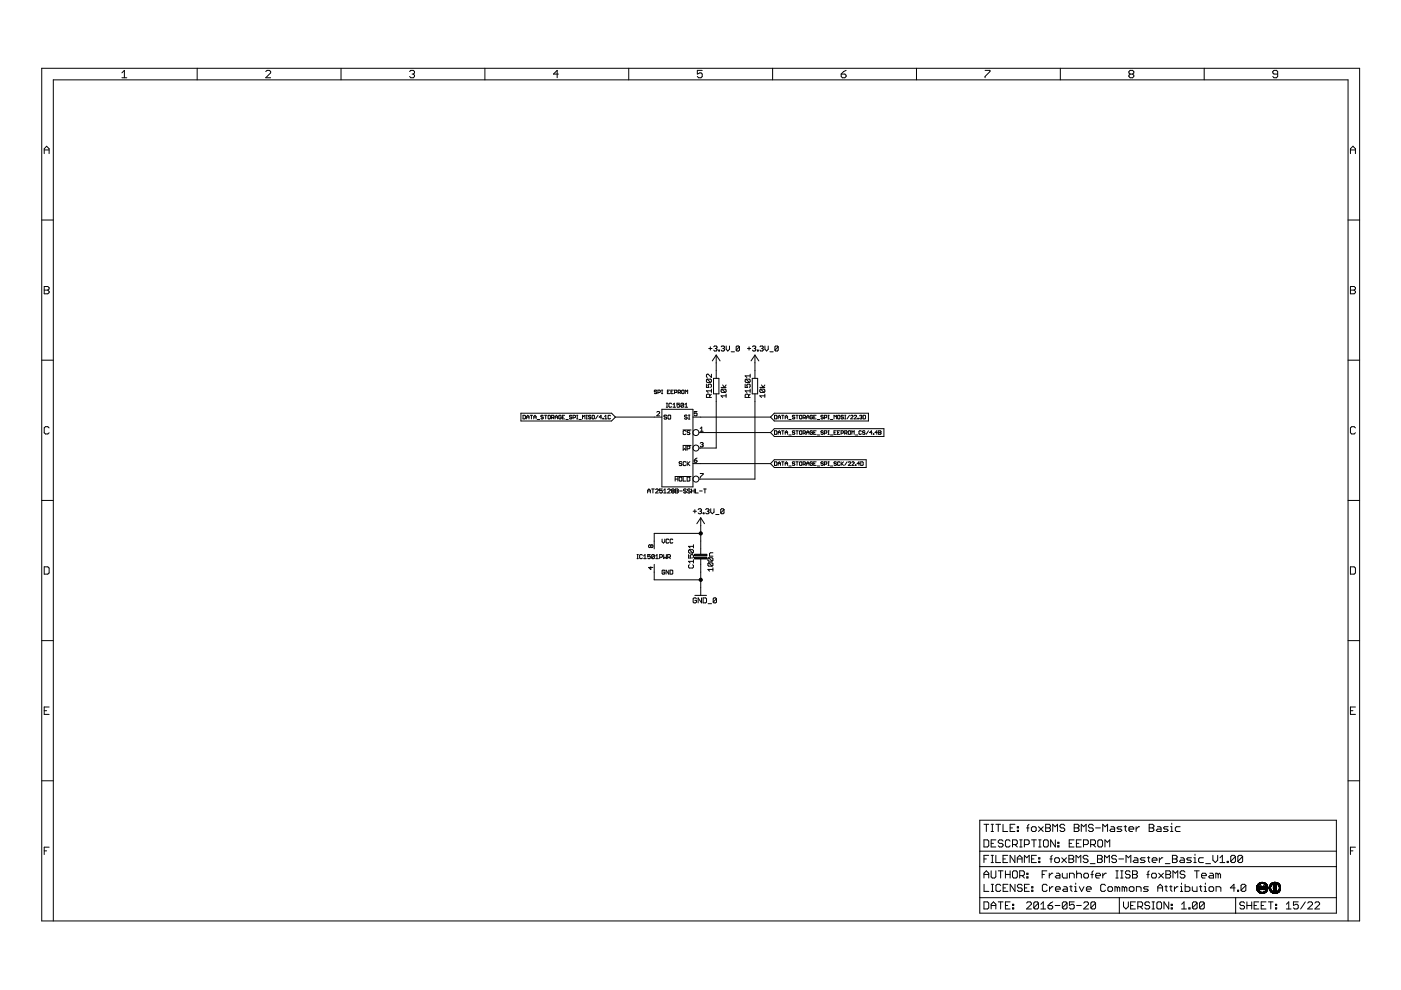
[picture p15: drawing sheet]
<svg xmlns="http://www.w3.org/2000/svg" width="297mm" height="210mm" viewBox="0 0 297 210" stroke-linecap="round" stroke-linejoin="round" font-family="sans-serif">
<g fill="none" stroke="#000" stroke-width=".21">
<path d="M8.8 14.5h279.5v180.8h-279.5zM25.8 15.5l.6-.6v1.6M25.8 16.5h1.1M41.8 14.5v2.4M56.3 15.2l.3-.3h.5l.3 .3v.3l-1.1 1h1.1M72.3 14.5v2.4M86.8 15.2l.3-.3h.5l.3 .3v.3l-.3 .2M87.4 15.7h.2M87.6 15.7l.3 .3v.2l-.3 .3h-.5l-.3-.3M102.8 14.5v2.4M118.4 15.7h-1.1l.8-.8v1.6M133.3 14.5v2.4"/>
<path d="M148.9 14.9h-1.1v.8l.6-.2h.2l.3 .2v.5l-.3 .3h-.5l-.3-.3M163.8 14.5v2.4M178.4 15.7h.7l.3 .3v.2l-.3 .3h-.5l-.2-.3zM179.4 14.9l-.5 .3-.5 .5M194.3 14.5v2.4M208.9 14.9h1v.3l-1 1v.3M224.8 14.5v2.4M239.6 15.7l-.2 .3v.2l.2 .3h.5l.3-.3v-.2l-.3-.3M239.6 15.7l-.2-.2v-.3l.2-.3h.5l.3 .3v.3l-.3 .2M239.6 15.7h.5M255.3 14.5v2.4M270.9 15.7h-.8l-.2-.2v-.3l.2-.3h.5l.3 .3v1l-.3 .3h-.5l-.2-.3"/>
<path d="M9.4 32.6v-1.1l.5-.5 .5 .5v1.1M9.4 31.8h1M286.3 31.8h1.1M286.3 32.6v-1.1l.6-.5 .5 .5v1.1M8.8 46.7h2.5M285.8 46.7h2.5M8.8 76.4h2.5M9.4 60.7h.7l.3 .3v.3l-.3 .2 .3 .3v.2l-.3 .3h-.7zM9.4 61.5h.7M150.3 73.9h.7M150.6 73.5v.7M150.8 79.3v.7l-.7-.7-.3 .2v.4l.1 .1"/>
<path d="M151.3 73.5l.2-.1h.3l.2 .1-.2 .4M151.7 73.9h.1M151.8 73.9l.2 .2-.2 .3h-.3l-.2-.2M151.8 75.3v4.9M151.8 75.3l.9 1.2M151.8 75.3l-.8 1.2M152.4 74.2h.1v.2h-.1zM152.9 73.5l.2-.1h.3l.2 .1-.2 .4M153.2 73.9h.2M153.4 73.9l.2 .2-.2 .3h-.3l-.2-.2M154 73.4v.7l.3 .3 .4-.3v-.7M155 74.6h.7"/>
<path d="M156.8 73.5l-.2-.1h-.3l-.2 .1v.7M156.8 73.5v.7l-.2 .2h-.3l-.2-.2M156.8 73.5l-.7 .7M158.5 73.9h.7M158.8 73.5v.7M159 79.3v.7M159 79.7h-1l.3 .3M159.5 73.5l.2-.1h.4l.1 .1-.1 .4M159.9 73.9h.2M160.1 73.9l.1 .2-.1 .3h-.4l-.2-.2M160.1 75.3v4.9M160.1 75.3l.8 1.2"/>
<path d="M160.1 75.3l-.9 1.2M160.6 74.2h.2v.2h-.2zM161.1 73.5l.2-.1h.3l.2 .1-.2 .4M161.5 73.9h.1M161.6 73.9l.2 .2-.2 .3h-.3l-.2-.2M162.2 73.4v.7l.3 .3 .4-.3v-.7M163.2 74.6h.7M165 73.5l-.2-.1h-.3l-.2 .1v.7M165 73.5v.7l-.2 .2h-.3l-.2-.2M165 73.5l-.7 .7M285.8 76.4h2.5M286.3 60.7h.8l.3 .3v.3l-.3 .2 .3 .3v.2l-.3 .3h-.8z"/>
<path d="M286.3 61.5h.8M10.4 90.7l-.3-.2h-.5l-.2 .2v1.1l.2 .2h.5l.3-.2M110.4 87.6h19.3l.8 .8-.8 .9h-19.3zM110.9 88.1l.5 .1-.1 .6h-.4zM111.7 88.8v-.5l.2-.2 .3 .2v.5M111.7 88.4h.5M112.4 88.1h.5M112.7 88.1v.7M113.2 88.4h.5M113.2 88.8v-.5l.2-.2 .3 .2v.5M113.9 88.9h.5M115.2 88.2l-.1-.1-.4 .1 .1 .2 .4 .2-.1 .2-.4-.1"/>
<path d="M115.4 88.1h.6M115.7 88.1v.7M116.3 88.1l.4 .1-.1 .6-.4-.1zM116.9 88.6l.6-.2-.2-.3h-.4v.7M117.2 88.6l.3 .2M117.7 88.4h.5M117.7 88.8v-.5l.3-.2 .2 .2v.5M119 88.2l-.1-.1-.4 .1v.5l.4 .1 .1-.4h-.3M119.2 88.4h.3M119.7 88.1h-.5v.7h.5M120 88.9h.5M121.2 88.2l-.3-.1-.2 .2 .4 .1 .1 .3-.1 .1-.4-.1"/>
<path d="M121.5 88.6h.4l.1-.4-.5-.1v.7M122.3 88.8h.2M122.3 88.1h.2M122.4 88.1v.7M122.7 88.9h.6M123.5 88.8v-.7l.3 .2 .2-.2v.7M124.3 88.8h.2M124.3 88.1h.2M124.4 88.1v.7M125.3 88.2l-.4-.1-.1 .2 .4 .1 .1 .3-.1 .1-.4-.1M125.6 88.1l.4 .1-.1 .6-.4-.1zM126.8 88.1l-.5 .7"/>
<path d="M127.6 88.4h-.6l.4-.3v.7M127.8 88.7l.1 .1zM128.2 88.8h.5M128.2 88.3l.2-.2v.7M129.4 88.2l-.1-.1-.4 .1v.5l.2 .1 .3-.1M130.5 88.4h9.8M139.2 82.8l-.3-.1-.2 .3 .4 .1 .1 .2-.1 .2-.4-.2M139.3 87.4l.1-.2 .4 .2-.5 .8h.5M139.5 83.2h.4l.1-.4-.5-.1v.8M140.3 83.5h.2M140.3 82.7h.2M140.3 86.8h6.6v16.4h-6.6z"/>
<path d="M140.4 82.7v.8M141.3 86.3h.2M141.3 85.5h.2M141.4 88.1l-.2-.1-.4 .1 .1 .3 .5 .2-.2 .3-.4-.2M141.4 85.5v.8M141.5 83.1h.3M141.6 88.1l.2-.1 .4 .1-.1 .8-.5-.2zM142 82.7h-.5v.8h.5M142.3 83.1h.2M142.4 85.6l-.1-.1-.5 .1v.6l.2 .1 .4-.1M142.7 85.8l.3-.3v.8M142.7 86.3h.5"/>
<path d="M142.8 82.7h-.5v.8h.5M143 83.2h.4l.1-.4-.5-.1v.8M143.8 83.2h.3l.2-.4-.5-.1v.8M144 83.2l.3 .3M144.1 85.5h-.6v.4l.3-.1 .3 .1-.1 .4-.5-.1M144.5 82.8l.2-.1 .3 .1-.1 .7-.4-.2zM144.6 98l-.2-.1-.4 .1 .1 .3 .5 .1-.2 .3-.4-.1M144.8 91.2h1.7M144.8 94.4h1.7M144.8 94.6v.8l.3-.3 .3 .3v-.8M144.9 85.6v.6l-.1 .1-.4-.1M144.9 85.6l-.4-.1-.1 .7"/>
<path d="M144.9 85.6l-.5 .6M145.2 85.8l.3-.3v.8M145.2 86.3h.6M145.3 83.5v-.8l.2 .3 .3-.3v.8M145.4 91.4l-.1-.1-.5 .1v.6l.2 .1 .4-.1M145.4 98l-.1-.1-.5 .1v.6l.2 .1 .4-.1M145.7 95.1h.4l.2-.1-.2-.4h-.4v.8M145.7 88.1l-.1-.1-.5 .1 .2 .3 .4 .2-.1 .3-.5-.2M145.7 97.9v.8M145.8 98.3l.5 .4M146 88.9h.3M146 88h.3"/>
<path d="M146.1 88v.9M146.3 91.4l-.5-.1-.1 .3 .4 .1 .2 .3-.2 .1-.4-.1M146.3 97.9l-.6 .5M146.9 98.3h16.5M146.9 88.4h16.5M147.2 97.6h.4l.2 .3-.5 .1zM147.8 87.2h-.6v.5l.3-.1 .3 .1-.2 .5-.4-.2M147.8 97.1l-.6 .5M148.2 91.7h15.2M148.5 94l.4-.2 .2 .2-.2 .3M148.5 90.8l.3-.2v.8M148.5 91.4h.6"/>
<path d="M148.8 94.3h.1M148.9 94.3l.2 .1-.2 .3-.4-.1M149.8 81.4v.7h.5l-.2-.3 .2-.4h.4l.1 .2v.4l-.1 .1M149.9 80.4l-.1 .2v.3l.1 .2h.8M149.9 80.4h.8l.1 .2v.3l-.1 .2M149.9 80.4l.8 .7M150.5 84.3v-.5l-.2-.2h-.4l-.1 .2v.5h1M150.8 82.9h-1l.3 .3M150.8 83.6l-.3 .3M150.8 82.5v.7M151.3 80.2h1.1v3.3h-1.1zM151.8 83.5v11.5h-3.6"/>
<path d="M152.9 82.1h1M153.1 82.5l-.2 .5 .2 .2h.7M153.1 82.5h.7l.1 .2v.3l-.1 .2M153.1 82.5l.7 .7M153.2 81.6l.4 .5 .3-.5M153.9 83.9h-1l.3 .4M153.9 83.6v.7M158 81.4v.7h.5l-.2-.3 .2-.4h.4l.1 .2v.4l-.1 .1M158.2 80.4h.7l.1 .2v.3l-.1 .2M158.2 80.4l-.2 .2v.3l.2 .2h.7M158.2 80.4l.7 .7M158.7 84.3v-.5l-.2-.2h-.3l-.2 .2v.5h1"/>
<path d="M159 83.6l-.3 .3M159 82.9h-1l.3 .3M159 82.5v.7M159.5 80.2h1.1v3.3h-1.1zM160.1 83.5v18.1h-11.9M161.1 82.1h1.1M161.3 82.5h.7l.2 .2v.3l-.2 .2M161.3 82.5l-.2 .2v.3l.2 .2h.7M161.3 82.5l.7 .7M161.5 81.6l.3 .5 .4-.5M162.2 83.9h-1.1l.4 .4M162.2 83.6v.7"/>
<path d="M164.2 90.9h23.2v1.6h-23.2l-.8-.8zM164.2 97.5h19.4v1.6h-19.4l-.8-.8zM164.2 87.6h19.9v1.7h-19.9l-.8-.9zM164.2 88.1l.5 .1-.1 .6h-.4zM164.2 91.3l.5 .2-.1 .6h-.4zM164.2 97.9l.5 .1-.1 .7h-.4zM165 88.8v-.5l.2-.2 .3 .2v.5M165 92.1v-.5l.2-.3 .3 .3v.5M165 98.7v-.5l.2-.3 .3 .3v.5M165 91.7h.5M165 98.3h.5M165 88.4h.5"/>
<path d="M165.7 91.3h.5M165.7 97.9h.5M165.7 88.1h.5M166 88.1v.7M166 91.3v.8M166 97.9v.8M166.5 91.7h.5M166.5 88.8v-.5l.2-.2 .3 .2v.5M166.5 92.1v-.5l.2-.3 .3 .3v.5M166.5 98.7v-.5l.2-.3 .3 .3v.5M166.5 98.3h.5M166.5 88.4h.5"/>
<path d="M167.2 92.2h.5M167.2 98.8h.5M167.2 88.9h.5M168.5 98l-.4-.1-.1 .3 .4 .1 .1 .3-.1 .1-.4-.1M168.5 91.5l-.4-.2-.1 .3 .4 .1 .1 .3-.1 .1-.4-.1M168.5 88.2l-.4-.1-.1 .2 .4 .1 .1 .3-.1 .1-.4-.1M168.7 91.3h.5M168.7 97.9h.5M168.7 88.1h.5M169 88.1v.7M169 91.3v.8M169 97.9v.8"/>
<path d="M169.5 91.5l.1-.2 .4 .2-.1 .6-.4-.1zM169.6 88.1l.4 .1-.1 .6-.4-.1zM169.6 97.9l.4 .1-.1 .7-.4-.1zM170.3 91.8l.5-.1-.2-.4h-.3v.8M170.3 88.6l.5-.2-.2-.3h-.3v.7M170.3 98.4l.5-.1-.2-.4h-.3v.8M170.5 91.8l.3 .3M170.5 98.4l.3 .3M170.5 88.6l.3 .2M171 91.7h.5M171 88.8v-.5l.3-.2 .2 .2v.5M171 92.1v-.5l.3-.3 .2 .3v.5"/>
<path d="M171 98.7v-.5l.3-.3 .2 .3v.5M171 98.3h.5M171 88.4h.5M172.3 91.5l-.2-.2-.3 .2v.5l.3 .1 .2-.4h-.3M172.3 88.2l-.2-.1-.3 .1v.5l.3 .1 .2-.4h-.3M172.3 98l-.2-.1-.3 .1v.6l.3 .1 .2-.4h-.3M172.5 91.7h.3M172.5 98.3h.3M172.5 88.4h.3M173 91.3h-.5v.8h.5M173 88.1h-.5v.7h.5M173 97.9h-.5v.8h.5"/>
<path d="M173.3 92.2h.5M173.3 98.8h.5M173.3 88.9h.5M174.6 91.5l-.2-.2-.3 .2 .1 .2 .4 .1-.2 .3-.3-.1M174.6 88.2l-.2-.1-.3 .1 .1 .2 .4 .2-.2 .2-.3-.1M174.6 98l-.2-.1-.3 .1 .1 .3 .4 .1-.2 .3-.3-.1M174.8 91.8l.5-.1-.1-.4h-.4v.8M174.8 88.6h.4l.1-.4-.5-.1v.7M174.8 98.4l.5-.1-.1-.4h-.4v.8M175.6 92.1h.2M175.6 91.3h.2M175.6 98.7h.2"/>
<path d="M175.6 97.9h.2M175.6 88.8h.2M175.6 88.1h.2M175.7 88.1v.7M175.7 91.3v.8M175.7 97.9v.8M176.1 92.2h.5M176.1 98.8h.5M176.1 88.9h.5M176.8 91.7h.3M176.8 88.8v-.7l.3 .2 .2-.2v.7M177.3 91.3h-.5v.8h.5"/>
<path d="M177.3 98l-.3-.1-.2 .3 .4 .1 .1 .3-.1 .1-.4-.1M177.6 91.7h.2M177.7 88.1l.4 .1-.2 .6-.3-.1zM178.1 91.3h-.5v.8h.5M178.1 98l-.2-.1-.3 .1 .1 .7 .4-.1M178.3 91.8l.5-.1-.1-.4h-.4v.8M178.3 97.9v.8M178.5 98.3l.3 .4M178.8 88.2l-.3-.1-.2 .2 .4 .1 .1 .3-.1 .1-.4-.1M178.8 97.9l-.5 .5M179.1 91.8l.5-.1-.1-.4h-.4v.8M179.1 88.8h.2"/>
<path d="M179.1 88.1h.2M179.2 88.1v.7M179.3 91.8l.3 .3M179.6 97.9l-.5 .8M179.9 91.5l.1-.2 .4 .2-.2 .6-.3-.1zM179.9 98l.1-.1 .4 .1-.5 .7h.5M180.1 88.1l-.5 .7M180.4 88.2l.1-.1 .3 .1-.4 .6h.4M180.6 92.1v-.8l.2 .3 .3-.3v.8M180.6 98l.1-.1 .4 .1-.5 .7h.5M181.1 88.2l.1-.1 .4 .1-.5 .6h.5M181.4 92.2h.5"/>
<path d="M181.4 98.6l.1 .1zM181.9 88.7l.1 .1zM182.2 98.3h-.5l.4-.4v.8M182.2 88.2l.4-.1 .2 .1-.2 .2M182.5 97.9l.5 .1-.1 .7h-.4zM182.5 88.4h.1M182.6 91.5l-.1-.2-.4 .2v.5l.1 .1 .4-.1M182.6 88.4l.2 .2-.2 .2-.4-.1M183 88.1l.5 .1-.1 .6h-.4zM183.4 91.5l-.4-.2-.1 .3 .4 .1 .1 .3-.1 .1-.4-.1M184.1 91.3l-.5 .8M184.9 91.7h-.5l.4-.4v.8"/>
<path d="M185.1 92l.2 .1zM186 91.7h-.5l.4-.4v.8M186.3 91.3l.5 .2-.1 .6h-.4zM186.3 91.7h.4M287.4 90.7l-.3-.2h-.5l-.3 .2v1.1l.3 .2h.5l.3-.2M8.8 106.1h2.5M135.1 118.4h.2M135.1 117.6h.2M135.2 117.6v.8M136.2 117.7l-.1-.1-.5 .1v.6l.2 .1 .4-.1M136.5 118.4h.5M136.5 117.9l.3-.3v.8"/>
<path d="M137.3 104.5v-.6l.3-.2 .3 .2v.6M137.3 104.1h.6M137.9 117.6h-.6v.4l.3-.1 .3 .1-.1 .4-.5-.1M138 115.7l.1-.2 .3 .2-.1 .4-.3-.1M138 115.7v.3M138 115.7l-.2-.2-.3 .2 .2 .4 .3-.1M138.2 103.7h.5M138.4 103.7v.8M138.7 119.7v3.2h9.9M138.7 117.7l-.5 .6M138.7 117.7v.6l-.1 .1-.4-.1M138.7 117.7l-.4-.1-.1 .7"/>
<path d="M139 103.8l.1-.1 .5 .1-.6 .7h.6M139 118.4h.6M139 117.9l.3-.3v.8M139.9 118.2l.5-.2-.1-.4h-.4v.8M140.4 114.3v.6l.3 .2 .2-.2v-.6M140.4 103.7h-.6v.4l.3-.2 .3 .2-.1 .4-.5-.1M140.7 104.5h.6M140.7 103.9l.3-.2v.8M140.7 117.6v.8l.3-.2 .3 .2v-.8M141.5 103.8l.2-.1 .4 .1-.6 .7h.6M141.6 118.2l.5-.2-.1-.4h-.4v.8M141.8 114.4l-.2-.1-.4 .1v.6l.2 .1 .4-.1"/>
<path d="M141.8 118.2l.3 .2M142.5 104.1h.3M142.5 104.1l-.1-.2 .1-.2 .5 .1-.2 .3M142.5 104.1l-.1 .1 .1 .3 .5-.1-.2-.3M142.6 114.4l-.1-.1-.4 .1v.6l.1 .1 .4-.1M143.1 101h3.4M143.2 101.6h.5M143.2 101.2v.8M143.2 104.1h.5M143.2 103.7l.6 .1-.1 .3 .1 .3-.1 .1h-.5zM143.7 101.2v.8M144.1 104.1h.6"/>
<path d="M144.1 101.2l.5 .1v.6l-.2 .1-.4-.1v-.6zM144.8 101.2v.8h.6M145.5 103.8l-.1-.1-.5 .1 .2 .3 .4 .1-.1 .3-.5-.1M145.7 101.2h.4l.2 .1v.6l-.2 .1h-.4zM146 117.6v.7h.5l-.2-.3 .2-.4h.4l.1 .2-.1 .5M146.2 119.7l-.2 .2 .2 .5h.7l.1-.2v-.3l-.1-.2M146.2 116.5l-.2 .2 .2 .6h.7M146.2 116.5h.7l.1 .2-.1 .6M146.2 116.5l.7 .8M146.3 103.8l-.1-.1-.4 .1 .1 .3 .4 .1-.1 .3-.4-.1M146.6 104.1h.6M146.6 103.7v.8"/>
<path d="M147 108.4h.7M147 119h-1l.3 .4M147 115.5v.7M147 118.7v.7M147 115.8h-1l.3 .4M147.2 103.7v.8M147.3 108.1v.7M147.5 103.7v.8h.5M148 108.1l.2-.2h.3l.2 .2-.2 .3M148.3 104.1h.6M148.4 108.4h.1M148.5 100.4h.6l-.6 .9"/>
<path d="M148.5 108.4l.2 .2-.2 .3-.5-.1M148.6 109.8v7.7M148.6 118.5v7.7M148.6 109.8l.8 1.2M148.6 109.8l-.9 1.2M148.6 113.1h-9.9v3.3M149.1 108.8h.2v.1h-.2zM149.2 103.7h.5M149.5 103.7v.8M149.6 108.1l.2-.2h.3l.2 .2-.2 .3M150 108.4h.1M150.1 108.4l.2 .2-.2 .3-.5-.1"/>
<path d="M150.3 118.3h.7l.2 .1v.4l-.2 .2M150.3 119.3h.7l.2 .2v.3l-.2 .2M150.3 119.3l-.2 .2 .2 .5h.7M150.3 118.3l-.2 .1 .2 .6h.7M150.3 119.3l.7 .7M150.3 118.3l.7 .7M150.7 107.9v.7l.3 .3 .4-.3v-.7M151.2 117.2h-.6l-.2 .2v.5h.8M151.7 109.1h.7M153.5 108.1l-.2-.2h-.3l-.2 .2v.7M153.5 108.1v.7l-.2 .1h-.3l-.2-.1M153.5 108.1l-.7 .7"/>
<path d="M285.8 106.1h2.5M8.8 135.8h2.5M9.4 120.2h.7l.3 .2v1.1l-.3 .2h-.7zM138 120.2v.6l-.5-.5h.9M140.9 121l-.1-.1-.4 .1v.6l.4 .1 .1-.4h-.2M141.8 120.9v.8l-.6-.8v.8M142.1 120.9l.5 .1v.6l-.1 .1h-.4zM147.3 126.2h2.5M147.7 127l-.2-.2h-.3l-.2 .2v.7l.2 .1h.3l.2-.1v-.4h-.4M148.7 126.8v1l-.7-1v1M149.1 126.8h.5l.2 .2v.7l-.2 .1h-.5zM150.1 128h.8"/>
<path d="M151.2 120.7h-1.1l.3 .4M151.2 120.4v.7M151.9 127l-.2-.2h-.3l-.2 .2v.7M151.9 127v.7l-.2 .1h-.3l-.2-.1M151.9 127l-.7 .7M285.8 135.8h2.5M286.3 120.2h.8l.3 .2v1.1l-.3 .2h-.8zM9.4 150.7h.5M10.4 149.9h-1v1.6h1M286.3 150.7h.6M287.4 149.9h-1.1v1.6h1.1M8.8 165.5h2.5"/>
<path d="M10.4 179.6h-1v1.6M207.7 173.9h75.6v19.7h-75.6zM208.6 178.1h.8l.2 .2v1l-.2 .3h-.8zM208.6 174.8h1M209.1 174.8v1.5M210.1 178.8h.5M210.1 174.8h.5M210.1 176.3h.5M210.4 174.8v1.5M211.1 178.1h-1v1.5h1M211.1 174.8h1.1M211.6 174.8v1.5"/>
<path d="M212.7 178.3l-.3-.2h-.5l-.3 .2v.3l.3 .2h.5l.3 .3v.2l-.3 .3h-.5l-.3-.3M212.7 174.8v1.5h1M214.2 178.3l-.3-.2h-.5l-.2 .2v1l.2 .3h.5l.3-.3M214.2 175.5h.5M214.7 179.1h.7l.3-.3v-.5l-.3-.2h-.7v1.5M215.2 174.8h-1v1.5h1M215.2 179.1l.5 .5M215.7 175.3h.2v.2h-.2zM215.7 176h.2v.3h-.2zM216.2 179.6h.5M216.2 178.1h.5M216.5 178.1v1.5"/>
<path d="M217.2 179.1h.8l.2-.3v-.5l-.2-.2h-.8v1.5M217.7 175.5h.5M218.2 174.8l-.3 .2v1.3M218.7 175.5l.2-.2h.5l.3 .2v.5l-.3 .3h-.5l-.2-.3zM218.7 178.1h1M219.2 178.1v1.5M220.2 175.3l1 1M220.2 179.6h.5M220.2 178.1h.5M220.5 178.1v1.5M221.2 175.3l-1 1M221.2 178.3l.3-.2h.5l.2 .2v1l-.2 .3h-.5l-.3-.3z"/>
<path d="M221.7 174.8h.8l.2 .2v.3l-.2 .2 .2 .3v.2l-.2 .3h-.8zM221.7 175.5h.8M223.2 176.3v-1.5l.5 .5 .5-.5v1.5M223.8 178.1v1.5l-1-1.5v1.5M224.3 179.3h.2v.3h-.2zM224.3 178.6h.2v.2h-.2zM225.7 175l-.2-.2h-.5l-.3 .2v.3l.3 .2h.5l.2 .3v.2l-.2 .3h-.5l-.3-.3M226.7 178.8h.5M227.7 178.1h-1v1.5h1M227.8 174.8h.7l.3 .2v.3l-.3 .2 .3 .3v.2l-.3 .3h-.7zM227.8 175.5h.7M228.2 178.8h.5"/>
<path d="M229.2 178.1h-1v1.5h1M229.3 176.3v-1.5l.5 .5 .5-.5v1.5M229.7 179.1h.8l.2-.3v-.5l-.2-.2h-.8v1.5M231.2 179.1h.8l.3-.3v-.5l-.3-.2h-.8v1.5M231.8 179.1l.5 .5M231.8 175l-.3-.2h-.5l-.2 .2v.3l.2 .2h.5l.3 .3v.2l-.3 .3h-.5l-.2-.3M232.3 175.5h1M233 178.1h.5l.3 .2v1l-.3 .3h-.5l-.3-.3v-1zM233.8 176.3v-1.5l.5 .5 .5-.5v1.5M234.3 179.6v-1.5l.5 .5 .5-.5v1.5M235.6 175.3h.5l.2 .2v.8h-.7l-.3-.3 .3-.2h.7M237.8 175.3h-.7l-.3 .2 .3 .3h.5l.2 .2-.2 .3h-.8"/>
<path d="M238.3 175.3h.5M238.6 175v1l.2 .3M239.4 175.8h1v-.3l-.3-.2h-.5l-.2 .2v.5l.2 .3h.5M240.9 175.3v1M241.6 175.3h-.2l-.5 .5M243.6 174.8h.8l.2 .2v.3l-.2 .2 .2 .3v.2l-.2 .3h-.8zM243.6 175.5h.8M245.4 175.3h.5l.3 .2v.8h-.8l-.2-.3 .2-.2h.8M247.7 175.3h-.8l-.2 .2 .2 .3h.5l.3 .2-.3 .3h-.7M248.2 176.3h.5M248.2 175.3h.2v1M248.4 174.5v.3"/>
<path d="M250.2 175.3h-.8l-.2 .2v.5l.2 .3h.8M285.8 165.5h2.5M287.4 179.6h-1.1v1.6M9.4 180.4h.5M11.3 195.3v-178.4h274.5v178.4M207.7 190.3h75.6M207.7 183.7h75.6M207.7 180.5h75.6M208.6 191.2h.8l.2 .3v1l-.2 .2h-.8zM208.6 186.2v-1.1l.5-.5 .5 .5v1.1M208.6 182.1h.5M208.6 185.4h1"/>
<path d="M208.6 187.5v1.5h1.1M209.6 181.4h-1v1.5M210.1 192h1M210.1 181.4h.5M210.1 182.9h.5M210.1 184.6v1.3l.3 .3h.5l.2-.3v-1.3M210.1 192.7v-1l.5-.5 .5 .5v1M210.2 189h.5M210.2 187.5h.5M210.4 181.4v1.5M210.4 187.5v1.5M211.1 181.4v1.5h1.1"/>
<path d="M211.6 191.2h1.1M211.6 184.6h1.1M212.2 184.6v1.6M212.2 191.2v1.5M212.2 187.7l-.3-.2h-.5l-.2 .2v1l.2 .3h.5l.3-.3M212.7 182.1h.5M212.7 188.3h.5M213.2 192h.5M213.2 184.6v1.6M213.2 185.4h1M213.7 181.4h-1v1.5h1M213.7 187.5h-1v1.5h1"/>
<path d="M214.2 191.2h-1v1.5h1M214.2 184.6v1.6M214.7 191.7h.2v.3h-.2zM214.7 192.5h.2v.2h-.2zM214.7 184.9l.2-.3h.5l.3 .3v1l-.3 .3h-.5l-.2-.3zM215.2 181.4v1.5l-1-1.5v1.5M215.2 187.5v1.5l-1-1.5v1.5M215.7 182.1h1M215.7 182.9v-1l.5-.5 .5 .5v1M216.2 185.7h.7l.3-.3v-.5l-.3-.3h-.7v1.6M216.7 185.7l.5 .5M216.7 187.7l-.2-.2h-.5l-.3 .2v.3l.3 .3h.5l.2 .2v.2l-.2 .3h-.5l-.3-.3"/>
<path d="M217.2 182.9v-1.5l.5 .5 .5-.5v1.5M217.2 188.3h.5M217.7 191.5l.2-.3h.5l.3 .3v.2l-1 1h1M217.7 185.1h.3v.3h-.3zM217.7 185.9h.3v.3h-.3zM218.2 187.5h-1v1.5h1M218.7 182.1h.5M218.7 188.7h.3v.3h-.3zM218.7 188h.3v.3h-.3zM219.7 181.4h-1v1.5h1M220.2 191.5l-.3-.3h-.5l-.2 .3v1M220.2 191.5v1l-.3 .2h-.5l-.2-.2"/>
<path d="M220.2 191.5l-1 1M220.2 181.9h.3v.2h-.3zM220.2 182.6h.3v.3h-.3zM220.7 192.7h1M220.7 191.7l.5-.5v1.5M221 185.4h.4M222 184.6h-1v1.6M222 187.7l-.2-.2h-.5l-.3 .2v1l.3 .3h.5l.2-.3M222.2 192h.8l.2 .5-.2 .2h-.5l-.3-.2zM222.5 185.1v1.1M222.5 188v1M222.6 182.1h.5"/>
<path d="M223.1 181.4l-.3 .2v1.3M223.2 191.2l-1 .8M223.2 185.1h-.2l-.5 .6M223.3 188h-.3l-.5 .5M223.6 182.1l.3-.2h.5l.2 .2v.5l-.2 .3h-.5l-.3-.3zM223.7 192h1M223.8 188.5h1v-.2l-.3-.3h-.5l-.2 .3v.4l.2 .3h.5M224 185.1h.5l.2 .3v.8h-.7l-.3-.3 .3-.2h.7M225.1 181.9l1 1M225.2 185.1v.8l.3 .3h.8v-1.1M225.6 188h.4l.3 .3v.7h-.7l-.3-.3 .3-.2h.7M226.1 181.9l-1 1"/>
<path d="M226.2 191.5l-.2-.3h-.5l-.3 .3v1M226.2 191.5v1l-.2 .2h-.5l-.3-.2M226.2 191.5l-1 1M226.6 181.4h.8l.2 .2v.3l-.2 .2 .2 .3v.2l-.2 .3h-.8zM226.6 182.1h.8M226.8 186.2v-1.1h.7l.3 .3v.8M226.8 188h.5M227.1 187.7v1l.2 .3M227.8 191.2h-1.1v.8l.5-.3h.3l.3 .3v.5l-.3 .2h-.5l-.3-.2M227.8 189h.5M227.8 188h.3v1M228.1 187.2v.3"/>
<path d="M228.1 182.9v-1.5l.5 .5 .6-.5v1.5M228.3 192h1M228.3 185.4l.2-.3h.5l.3 .3v.8M228.3 184.6v1.6M228.8 188l.5 1 .5-1M229.8 191.5l.2-.3h.5l.3 .3v.2l-1 1h1M229.8 185.4l.2-.3h.5l.3 .3v.5l-.3 .3h-.5l-.2-.3zM230.3 188.5h1.1v-.2l-.3-.3h-.5l-.3 .3v.4l.3 .3h.5M230.7 181.6l-.3-.2h-.5l-.2 .2v.3l.2 .2h.5l.3 .3v.2l-.3 .3h-.5l-.2-.3M231.2 183.1h1M231.3 185.4h.5M231.8 184.6l-.3 .3v1.3"/>
<path d="M232.3 191.5l-.2-.3h-.6l-.2 .3v1M232.3 191.5v1l-.2 .2h-.6l-.2-.2M232.3 191.5l-1 1M232.3 185.7h1v-.3l-.2-.3h-.5l-.3 .3v.5l.3 .3h.5M232.7 181.4h.7l.3 .2v.3l-.3 .2 .3 .3v.2l-.3 .3h-.7zM232.7 182.1h.7M233.8 185.1v1.1M234.2 182.9v-1.5l.5 .5 .5-.5v1.5M234.4 187.7l-.3-.2h-.5l-.2 .2v1l.2 .3h.5l.3-.3M234.6 185.1h-.3l-.5 .6M235.1 188h.5l.3 .3v.4l-.3 .3h-.5l-.2-.3v-.4zM236.6 186.2h.5"/>
<path d="M236.6 184.6h.5M236.7 181.6l-.2-.2h-.5l-.3 .2v.3l.3 .2h.5l.2 .3v.2l-.2 .3h-.5l-.3-.3M236.8 184.6v1.6M236.9 188.3l-.3-.3h-.2v1M236.9 188.3v.7M236.9 188.3l.3-.3 .2 .3v.7M237.2 182.1h1M237.3 190.3v3.3M237.6 186.2h.5M237.6 184.6h.5M237.8 184.6v1.6M238.2 191.2v1l.5 .5 .5-.5v-1"/>
<path d="M238.4 188.3l-.3-.3h-.2v1M238.4 188.3v.7M238.4 188.3l.3-.3 .2 .3v.7M238.7 182.9v-1.5l.5 .5 .6-.5v1.5M239.4 188.3l.3-.3h.5l.2 .3v.4l-.2 .3h-.5l-.3-.3zM239.6 184.9l-.2-.3h-.5l-.3 .3v.2l.3 .3h.5l.2 .3-.2 .5h-.5l-.3-.3M239.7 192h.5M240.1 185.4h.8M240.1 184.6h.8l.2 .3v.2l-.2 .3 .2 .3v.2l-.2 .3h-.8zM240.5 181.9h.5l.3 .2v.8h-.8l-.3-.3 .3-.2h.8M240.7 191.2h-1v1.5h1M240.9 189v-1h.8l.2 .3v.7"/>
<path d="M241.2 192.2h.8l.3-.2v-.5l-.3-.3h-.8v1.5M241.7 192.2l.6 .5M242.8 181.9h-.8l-.2 .2 .2 .3h.5l.3 .2-.3 .3h-.7M243.1 185.4h.5M243.3 181.9h.5M243.5 188h-.8l-.3 .3 .3 .2h.5l.3 .2-.3 .3h-.8M243.5 181.6v1l.3 .3M243.6 184.6l-.2 .3v1.3M243.8 191.5l-.3-.3h-.5l-.3 .3v.2l.3 .3h.5l.3 .2v.3l-.3 .2h-.5l-.3-.2M244.3 191.2h.5M244.3 192.7h.5M244.3 182.4h1v-.3l-.3-.2h-.5l-.2 .2v.5l.2 .3h.5"/>
<path d="M244.4 185.1h.5l.3 .3v.5l-.3 .3h-.5l-.2-.3v-.5zM244.5 191.2v1.5M245.5 189v-1l.5-.5 .5 .5v1M245.5 188.3h1M245.5 191.2h.5l.3 .3v1l-.3 .2h-.5l-.2-.2v-1zM245.7 185.1l1 1.1M245.8 181.9v1M246.5 181.9h-.2l-.5 .5M246.7 185.1l-1 1.1M247 188h.5M247.1 183.1h1M247.2 184.6h.7l.3 .3v.2l-.3 .3 .3 .3v.2l-.3 .3h-.7z"/>
<path d="M247.2 185.4h.7M247.2 187.7v1l.3 .3M247.8 191.2v1.5l-1-1.5v1.5M248 188h.5M248.2 187.7v1l.3 .3M248.3 191.7h.3v.3h-.3zM248.3 192.5h.3v.2h-.3zM248.6 181.4h.7l.3 .2v.3l-.3 .2 .3 .3v.2l-.3 .3h-.7zM248.6 182.1h.7M248.7 186.2v-1.6l.5 .5 .5-.5v1.6M249 188v1M249.8 188h-.3l-.5 .5"/>
<path d="M250.3 189h.5M250.3 188h.2v1M250.3 181.9h.5l.3 .2v.8h-.8l-.2-.3 .2-.2h.8M250.5 187.2v.3M250.5 192.7h1M250.5 191.7l.5-.5v1.5M251.2 184.9l-.2-.3h-.5l-.3 .3v.2l.3 .3h.5l.2 .3v.2l-.2 .3h-.5l-.3-.3M251.3 187.5v1.5h.7l.3-.3v-.4l-.3-.3h-.7M252.1 192.5h.2v.2h-.2zM252.6 181.9h-.7l-.3 .2 .3 .3h.4l.3 .2-.3 .3h-.7M252.8 188v.7l.2 .3h.8v-1M253.1 182.9h.5"/>
<path d="M253.1 181.9h.3v1M253.2 184.6h1.1M253.4 181.1v.3M253.7 184.6v1.6M253.8 191.5l-.2-.3h-.5l-.3 .3v1M253.8 191.5v1l-.2 .2h-.5l-.3-.2M253.8 191.5l-1 1M254.3 188h.5M254.6 187.7v1l.2 .3M254.7 185.7h1.1v-.3l-.3-.3h-.5l-.3 .3v.5l.3 .3h.5M255.1 181.9h-.7l-.3 .2v.5l.3 .3h.7M255.3 189h.5"/>
<path d="M255.3 188h.3v1M255.3 191.5v1l-.2 .2h-.5l-.3-.2M255.3 191.5l-.2-.3h-.5l-.3 .3v1M255.3 191.5l-1 1M255.6 187.2v.3M255.6 183.1h1M256.5 185.1h.5l.3 .3v.8h-.8l-.2-.3 .2-.2h.8M256.6 188h.5l.2 .3v.4l-.2 .3h-.5l-.3-.3v-.4zM257.2 181.4v1l.5 .5 .5-.5v-1M257.8 189v-1h.8l.2 .3v.7M258.3 185.4l-.3-.3h-.2v1.1M258.3 185.4v.8"/>
<path d="M258.3 185.4l.2-.3 .3 .3v.8M258.7 182.9h1M258.7 181.9l.5-.5v1.5M260.2 182.6h.2v.3h-.2zM261.9 188.3h-1l.7-.8v1.5M261.9 181.6v1l-.2 .3h-.5l-.3-.3M261.9 181.6l-.2-.2h-.5l-.3 .2v1M261.9 181.6l-1 1M262 190.3v3.3M262.4 188.7h.2v.3h-.2zM263.5 181.6v1l-.3 .3h-.5l-.3-.3M263.5 181.6l-.3-.2h-.5l-.3 .2v1"/>
<path d="M263.5 181.6l-1.1 1M263.9 191.5l-.3-.3h-.5l-.2 .3v.2l.2 .3h.5l.3 .5-.3 .2h-.5l-.2-.2M264.1 187.7l-.2-.2h-.5l-.3 .2v1M264.1 187.7v1l-.2 .3h-.5l-.3-.3M264.1 187.7l-1 1M264.4 192h1M264.4 191.2v1.5M265.4 191.2v1.5M265.9 192h.5M266.4 188.4l.1 .1M266.4 188.2v.2M266.4 188.4h.3"/>
<path d="M266.4 188.3h.3M266.4 188.2h.3M266.5 188.5v.1M266.5 188l-.1 .2M266.5 188.5h.2M266.5 188.4h.2M266.5 188.1h.2M266.5 188h.2M266.5 188.6h.2M266.5 188.5l.2 .1M266.5 188.6v.1M266.5 187.9v.1"/>
<path d="M266.5 188.6l.3 .1M266.5 187.9h.2M266.5 188.7l.1 .2M266.5 187.8v.1M266.5 188.7h.3M266.5 187.8h.3M266.6 188.7h.2M266.6 188.8h.3M266.6 187.7l-.1 .1M266.6 187.7h.3M266.6 188.9l.1 .1M266.6 188.9h.4"/>
<path d="M266.7 188.2v.2M266.7 188.4v.1M266.7 188.1v.1M266.7 189h.3M266.7 188v.1M266.7 188.5l.2 .4M266.7 189l.1 .1M266.7 187.5l-.1 .2M266.7 189h.4M266.7 187.9l-.2 .1M266.8 189.1h.3M266.8 187.8l-.3 .1"/>
<path d="M266.8 189.1l.1 .1M266.8 189.1h.5M266.8 187.7l-.1 .3M266.8 187.7l-.2 .1M266.9 191.2h-1v1.5h1M266.9 189.2l.3 .1M266.9 187.7h-.1M266.9 188.9l.6 .3M266.9 189.2h.5M266.9 187.3h1.4M266.9 187.6h-.3M266.9 189.2h1.4"/>
<path d="M267 188.4h.2M267 188.3h.2M267 188.2h.2M267 187.3h1.3M267 188.3l.1 .2M267 188.2v.1M267 188.4h.3M267 187.6h-.3M267 188.1v.1M267 188.5h.6M267 187.5l-.1 .2M267 189.3h1.2"/>
<path d="M267 188h.6M267 187.5h-.3M267 188.5h.5M267.1 188.5v.1M267.1 187.2l-.4 .3M267.1 188h.4M267.1 187.2h1.1M267.1 188.6h.4M267.1 188.6h.1M267.1 189.3h1M267.1 187.5h-.4M267.2 189.3l.1 .1"/>
<path d="M267.2 187.9l.3 .1M267.2 187.2h.9M267.2 188.3v.1M267.2 187.9l-.2 .2M267.2 188.4h.1M267.2 188.2h-.2M267.2 187.4h-.4M267.2 188.1v.2M267.2 188.1h-.2M267.2 187.9h.1M267.3 189.4h.7M267.3 188.1h-.1"/>
<path d="M267.3 188.4v.1M267.3 189.4h.2M267.3 188l.1 .1M267.3 188v.1M267.4 187.1h.5M267.4 187.3l-.6 .1M267.4 187.9h.1M267.4 187.1l-.3 .1M267.4 188.4h.5M267.4 192h.5M267.4 188.1v.1M267.4 189.4h.4"/>
<path d="M267.4 188.1h.1M267.4 188.4h.1M267.4 188.2h.1M267.4 188.4v.1M267.5 188.4h-.1M267.5 188.4h.1l-.2 .2M267.5 187.1h-.1M267.5 187.3l-.5 .2M267.5 188h.1M267.6 188l-.2 .2M267.6 188.5h-.1M267.6 187.1v.2"/>
<path d="M267.6 188.2v.1M267.6 188.4h.3M267.6 188.3h.2M267.6 188.2h.2M267.6 188.2h.3M267.6 188.3l.1 .2M267.7 188.1h.2M267.7 188.1l-.1 .1M267.7 188.5h.6M267.7 188.5h.1M267.7 187.3l.5 .2M267.7 188.5l.1 .1"/>
<path d="M267.7 187.1l.8 .3M267.7 188l.6 .1M267.8 188.6h.4M267.8 188.6h.1M267.8 189.2h-.1M267.8 187.9h.3M267.8 188.3l.1 .1M267.8 187.9l-.1 .2M267.9 188.1l-.1 .2M267.9 188.4v.1M267.9 187.3l.5 .1M267.9 187.9h-.1"/>
<path d="M268 187.9l.3 .1h-.6M268.1 188.4h.2M268.1 187.4h.4M268.1 189.3l-.4 .1M268.1 188.1h.1M268.1 188.1v.1M268.1 188.1h-.2M268.1 188.4h.1M268.1 188.2h.1M268.1 187.5h.4M268.1 188.4l-.1 .1M268.2 189.3h-.1"/>
<path d="M268.2 187.5l.2 .2M268.2 188.5h-.5M268.2 187.5h.3M268.3 187.6h.3M268.3 188.5l-.2 .1M268.3 188.1h-1.3M268.3 188.1l-.2 .1M268.3 188.4v.1M268.3 188.9l-.5 .3M268.4 189.2h-.6M268.4 189.2l-.2 .1M268.4 188.9h-.1"/>
<path d="M268.4 187.7h.1M268.4 187.7h.2M268.4 191.2h-1v1.5h1M268.4 188.8v.1M268.4 187.7l.1 .3M268.4 187.7l.3 .1M268.4 189.1h-.5M268.5 187.4v.1M268.5 187.8h.2M268.5 188.7l-.1 .1M268.5 189.1h-.4M268.5 187.8l.2 .1"/>
<path d="M268.5 188.6v.1M268.5 187.9h.2M268.5 187.5l.1 .1M268.5 187.9h.3M268.5 189l-.1 .2M268.5 188.6h.1M268.5 188l.1 .2M268.5 189h-.3M268.5 188.5h.3M268.5 188h.3M268.6 188.4l-.1 .2M268.6 188.4h.1"/>
<path d="M268.6 188.2v.1M268.6 189h-.4M268.6 188.4h.2M268.6 188.2h.2M268.6 188.1h.2M268.6 188.3v.1M268.6 188.3h.2M268.6 187.6v.1M268.6 188.9l-.1 .1M268.6 188.9h-.3M268.6 187.7l.1 .1M268.6 188.8l-.2 .1"/>
<path d="M268.7 188.8h-.3M268.7 188.7l-.3 .1M268.7 187.8v.1M268.7 188.7l-.1 .2M268.7 188.7h-.2M268.7 187.9l.1 .1M268.7 188.6v.1M268.7 188.6l-.2 .1M268.8 188.6h-.3M268.8 188.2v.1M268.8 188v.2M268.8 188.4v.1"/>
<path d="M268.8 188.5l-.1 .1M268.8 188.5h-.3M268.8 188.3v.1M268.8 188.3h-.2M268.9 191.2h1M269.2 188.4h.2M269.2 188.3h.2M269.2 188.2h.2M269.2 188.4v.2M269.2 188.2v.2M269.2 188.5h.2M269.2 188h.2"/>
<path d="M269.2 188v.2M269.2 188.6h.2M269.2 188.6l.1 .2M269.2 187.9v.1M269.2 188.7h.3M269.2 188.6h.3M269.3 188.7h.2M269.3 188.8v.1M269.3 188.8h.3M269.3 187.7l-.1 .2M269.3 188.8l.3 .1M269.3 188.9h.4"/>
<path d="M269.3 188.9l.1 .1M269.4 188.2v.2M269.4 188.4v.2M269.4 189h.3M269.4 188.1h-.2M269.4 188.1v.1M269.4 189l.1 .1M269.4 187.5l-.1 .2M269.4 189h.4M269.4 188h-.2M269.4 191.2v1.5M269.4 187.9l-.2 .1"/>
<path d="M269.4 188.6l.1 .1M269.5 187.9h-.3M269.5 189.1h.4M269.5 187.8l-.3 .1M269.5 187.8l-.1 .3M269.5 188.7l.1 .1M269.5 187.8h-.3M269.5 189.1l.1 .1M269.5 189.1h.5M269.5 187.7l-.2 .1M269.5 187.7v.1M269.6 188.8l.5 .4"/>
<path d="M269.6 189.2h.5M269.6 187.7h-.3M269.6 187.7h-.1M269.6 189.2l.6 .2M269.6 187.3h1.4M269.6 187.6h-.3M269.6 189.2h1.4M269.7 187.3h1.3M269.7 187.6h-.4M269.7 187.3l-.3 .2M269.7 189.3h1.2M269.7 187.5h-.3"/>
<path d="M269.8 187.2h1.1M269.8 187.2l-.1 .1M269.8 187.5l-.2 .2M269.8 189.3h1M269.8 187.5h-.4M269.9 187.2h.9M269.9 187.4h-.4M270 189.4h.7M270 188.4h.6M270 188.3h.6M270 188.2h.6M270 188.1h.6"/>
<path d="M270 188h.6M270 187.9h.6M270 187.9v.5h.6v-.5M270 187.9v.1M270.1 187.1h.5M270.1 187.3l-.6 .1M270.1 187.9h-.1M270.1 189.4h.4M270.1 189.2h.1M270.2 188.4v.6h.3v-.6M270.2 189h.3M270.2 188.9h.3"/>
<path d="M270.2 188.8h.3M270.2 188.7h.3M270.2 188.6h.3M270.2 188.5h.3M270.2 187.7h.3M270.2 187.6h.3M270.2 187.6v.1M270.2 187.7v.1M270.2 187.8h.2M270.2 187.5h.2M270.2 187.5v.1M270.2 187.8h.1"/>
<path d="M270.2 187.1l-.4 .1M270.2 187.3l-.4 .2M270.3 187.8h.1M270.3 187.1v.2M270.4 187.5h-.2M270.4 187.5h.1M270.4 191.7h.3v.3h-.3zM270.4 192.5h.3v.2h-.3zM270.4 187.3h.2M270.4 187.1l.4 .1M270.4 187.5l.1 .1M270.5 187.6h-.3"/>
<path d="M270.5 187.6v.2M270.5 187.8h-.1M270.5 187.7h-.3M270.5 189.2h-.1M270.6 187.3l.5 .1M270.6 187.3l.3 .2M270.8 187.4h.4M270.8 187.2h.1M270.8 187.5h.4M270.9 187.2l.1 .1M270.9 187.5l.2 .2M270.9 187.5h.4"/>
<path d="M271 187.6h.3M271 187.3l.2 .2M271 188.9l-.5 .3M271.1 187.7h.1M271.1 189.2h-.6M271.1 188.9h.2M271.1 189.2l-.7 .2M271.1 187.7h.3M271.1 188.9h-.1M271.1 187.7l.3 .1M271.1 187.7l.2 .3M271.1 189.1h-.4"/>
<path d="M271.2 187.8h.2M271.2 189.1l-.1 .1M271.2 188.7l-.1 .2M271.2 189.1h-.4M271.2 187.8l.2 .1M271.2 187.9h.2M271.2 188.6v.1M271.2 188.6h.3M271.2 187.9h.3M271.2 187.5l.1 .1M271.2 189v.1M271.3 189h-.4"/>
<path d="M271.3 188h.2M271.3 188.6h-.1M271.3 188v.2M271.3 189h-.3M271.3 188.4h.2M271.3 188.3h.2M271.3 188.2h.2M271.3 188.1h.2M271.3 188.4v.2M271.3 188.4h.1M271.3 188.2v.1M271.3 187.6l.1 .1"/>
<path d="M271.3 188.3v.1M271.3 188.9h-.3M271.3 188.9l-.1 .1M271.4 187.7v.2M271.4 188.8h-.3M271.4 188.7l-.3 .1M271.4 188.7h-.2M271.4 188.7l-.1 .2M271.4 188.6l-.2 .1M271.4 187.9l.1 .2M271.4 188.6v.1M271.5 188.6h-.3"/>
<path d="M271.5 188.5h-.2M271.5 188.1v.3M271.5 188.4l-.1 .2M272.7 192.7h1M272.7 191.7l.5-.5v1.5M275.3 191.2h-1.1v.8l.5-.3h.3l.3 .3v.5l-.3 .2h-.5l-.3-.2M276.8 191.2l-1 1.5M277.3 191.5l.2-.3h.5l.3 .3v.2l-1 1h1M278.8 191.5l.2-.3h.5l.3 .3v.2l-1 1h1M286.3 180.4h.6"/>
<circle cx="147.6" cy="95" r=".64"/>
<circle cx="147.6" cy="91.7" r=".64"/>
<circle cx="147.6" cy="101.6" r=".64"/>
</g>
<path d="M147.3 117.5h2.6v.4h-2.6zM147.3 118.2h2.6v.3h-2.6z" fill="#000" stroke="#000" stroke-width=".21"/>
<g fill="#000" stroke="#000" stroke-width=".21">
<circle cx="148.6" cy="113.1" r=".34"/>
<circle cx="148.6" cy="122.9" r=".34"/>
</g>
</svg>
